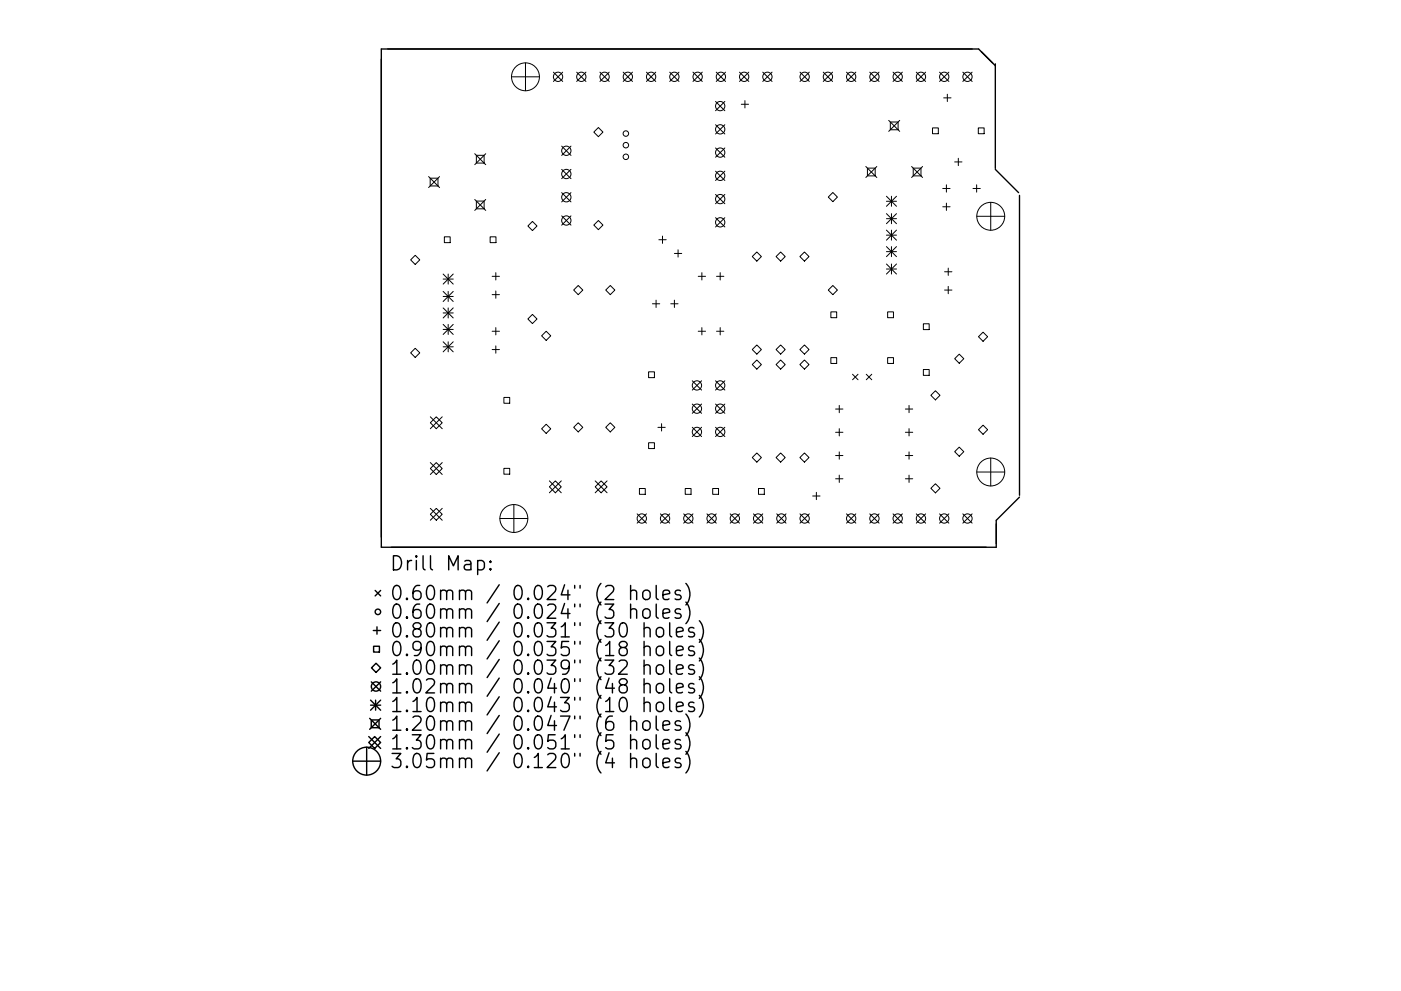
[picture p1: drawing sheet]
<svg xmlns="http://www.w3.org/2000/svg" width="297mm" height="210mm" viewBox="0 0 297 210" stroke-linecap="round" stroke-linejoin="round" font-family="sans-serif">
<defs><g id="words">
<g font-size="4.2">
<text x="82.7" y="121.1">Drill Map:</text>
<text x="82.7" y="127.4">0.60mm / 0.024&quot; (2 holes)</text>
<text x="82.7" y="131.3">0.60mm / 0.024&quot; (3 holes)</text>
<text x="82.7" y="135.3">0.80mm / 0.031&quot; (30 holes)</text>
<text x="82.7" y="139.2">0.90mm / 0.035&quot; (18 holes)</text>
<text x="82.7" y="143.2">1.00mm / 0.039&quot; (32 holes)</text>
<text x="82.7" y="147.2">1.02mm / 0.040&quot; (48 holes)</text>
<text x="82.7" y="151.1">1.10mm / 0.043&quot; (10 holes)</text>
<text x="82.7" y="155.1">1.20mm / 0.047&quot; (6 holes)</text>
<text x="82.7" y="159">1.30mm / 0.051&quot; (5 holes)</text>
<text x="82.7" y="163">3.05mm / 0.120&quot; (4 holes)</text>
</g>
</g></defs>
<path d="M211 13.9l-3.5-3.5h-126.7v105.7h130.4v-5.7l5-4.9M211 13.5v22.2M211 35.9l5 5M216.2 41.5v63.6" fill="none" stroke="#000" stroke-width=".29"/>
<g fill="none" stroke="#000" stroke-width=".21">
<path d="M108.5 16.3h5.9M111.4 13.3v6M117.3 15.3l2 2M119.3 15.3l-2 2M122.3 15.3l1.9 2M124.2 15.3l-1.9 2M127.2 15.3l2 2M129.2 15.3l-2 2M132.1 15.3l2 2M134.1 15.3l-2 2M137.1 15.3l1.9 2M139 15.3l-1.9 2"/>
<path d="M142 15.3l2 2M144 15.3l-2 2M146.9 15.3l2 2M148.9 15.3l-2 2M151.9 15.3l1.9 2M153.8 15.3l-1.9 2M156.8 15.3l2 2M158.8 15.3l-2 2M161.7 15.3l2 2M163.7 15.3l-2 2M169.6 15.3l2 2M171.6 15.3l-2 2"/>
<path d="M174.5 15.3l2 2M176.5 15.3l-2 2M179.5 15.3l1.9 2M181.4 15.3l-1.9 2M184.4 15.3l2 2M186.4 15.3l-2 2M189.3 15.3l2 2M191.3 15.3l-2 2M194.3 15.3l1.9 2M196.2 15.3l-1.9 2M199.2 15.3l2 2M200.9 20v1.5"/>
<path d="M201.2 15.3l-2 2M204.1 15.3l2 2M206.1 15.3l-2 2M90.9 37.5l2.3 2.3M91.2 37.8h1.7v1.7h-1.7zM93.2 37.5l-2.3 2.3M100.7 32.6l2.3 2.3M101 33h1.6v1.6h-1.6zM103 32.6l-2.3 2.3M119.1 31l2 2M119.1 35.9l2 2M121.1 31l-2 2"/>
<path d="M121.1 35.9l-2 2M125.9 28l1-.9 .9 .9-.9 1zM151.7 21.5l2 2M151.7 26.5l2 1.9M151.7 31.4l2 2M151.7 36.3l2 2M153.7 21.5l-2 2M153.7 26.5l-2 1.9M153.7 31.4l-2 2M153.7 36.3l-2 2M157.2 22.1h1.5M157.9 21.3v1.6"/>
<path d="M183.6 35.3l2.3 2.4M183.9 35.7h1.7v1.6h-1.7zM185.9 35.3l-2.3 2.4M188.4 25.5l2.4 2.4M188.8 25.9h1.6v1.6h-1.6zM190.8 25.5l-2.4 2.4M193.3 35.3l2.3 2.4M193.6 35.7h1.7v1.6h-1.7zM195.6 35.3l-2.3 2.4M197.7 27.1h1.2v1.3h-1.2zM199.9 40h1.5M200.1 20.8h1.5"/>
<path d="M200.7 39.2v1.6M202.4 34.4h1.6M203.2 33.6v1.5M206.3 40h1.5M207.1 39.2v1.6M207.4 27.1h1.3v1.3h-1.3zM87.1 55.1l.9-.9 1 .9-1 1zM94 58.1l2.1 2.2M94 59.2h2.1M94.2 50.2h1.2v1.3h-1.2zM95 58.1v2.2M96.1 58.1l-2.1 2.2"/>
<path d="M100.7 42.3l2.3 2.3M101 42.7h1.6v1.6h-1.6zM103 42.3l-2.3 2.3M103.9 50.2h1.3v1.3h-1.3zM104.3 58.6h1.6M105.1 57.9v1.5M112.9 47l1 .9-1 1-1-1zM119.1 40.9l2 1.9M119.1 45.8l2 2M121.1 40.9l-2 1.9M121.1 45.8l-2 2M125.9 47.8l1-1 .9 1-.9 .9z"/>
<path d="M139.7 50.9h1.5M140.5 50.1v1.5M143 53.8h1.5M143.8 53v1.6M148 58.6h1.6M148.8 57.9v1.5M151.7 41.3l2 1.9M151.7 46.2l2 2M151.9 58.6h1.6M152.7 57.9v1.5M153.7 41.3l-2 1.9M153.7 46.2l-2 2"/>
<path d="M160.5 53.5l.9 .9-.9 1-1-1zM165.5 53.5l1 .9-1 1-1-1zM170.6 53.5l.9 .9-.9 1-1-1zM175.6 41.8l1-1 1 1-1 1zM187.9 41.6l2.2 2.2M187.9 42.7h2.2M187.9 45.3l2.2 2.2M187.9 46.4h2.2M187.9 48.8l2.2 2.2M187.9 49.9h2.2M187.9 52.3l2.2 2.2M187.9 53.4h2.2"/>
<path d="M187.9 56l2.2 2.1M187.9 57.1h2.2M189 41.6v2.2M189 45.3v2.2M189 48.8v2.2M189 52.3v2.2M189 56v2.1M190.1 56l-2.2 2.1M190.1 41.6l-2.2 2.2M190.1 45.3l-2.2 2.2M190.1 48.8l-2.2 2.2M190.1 52.3l-2.2 2.2"/>
<path d="M199.9 43.9h1.5M200.3 57.7h1.5M200.7 43.1v1.5M201 56.9v1.5M207.1 45.9h5.9M210.1 42.9v5.9M87.1 74.9l.9-1 1 1-1 .9zM94 61.8l2.1 2.2M94 62.9h2.1M94 65.3l2.1 2.2M94 66.4h2.1M94 68.8l2.1 2.2"/>
<path d="M94 69.9h2.1M94 72.5l2.1 2.2M94 73.6h2.1M95 61.8v2.2M95 65.3v2.2M95 68.8v2.2M95 72.5v2.2M96.1 61.8l-2.1 2.2M96.1 65.3l-2.1 2.2M96.1 68.8l-2.1 2.2M96.1 72.5l-2.1 2.2M104.3 62.5h1.6"/>
<path d="M104.3 70.3h1.6M104.3 74.2h1.6M105.1 61.7v1.6M105.1 69.5v1.6M105.1 73.4v1.5M112.9 66.7l1 1-1 .9-1-.9zM114.8 71.3l1-1 1 1-1 .9zM121.6 61.5l1-.9 1 .9-1 1zM128.4 61.5l1-.9 1 .9-1 1zM137.5 78.9h1.2v1.2h-1.2zM138.3 64.5h1.6M139.1 63.7v1.5"/>
<path d="M142.2 64.5h1.6M143 63.7v1.5M148 70.3h1.6M148.8 69.5v1.6M151.9 70.3h1.6M152.7 69.5v1.6M160.5 73.2l.9 1-.9 .9-1-.9zM160.5 76.4l.9 .9-.9 1-1-1zM165.5 73.2l1 1-1 .9-1-.9zM165.5 76.4l1 .9-1 1-1-1zM170.6 73.2l.9 1-.9 .9-1-.9zM170.6 76.4l.9 .9-.9 1-1-1z"/>
<path d="M175.6 61.5l1-.9 1 .9-1 1zM176.2 66.2h1.2v1.2h-1.2zM176.2 75.9h1.2v1.2h-1.2zM180.8 79.4l1.1 1.2M181.9 79.4l-1.1 1.2M183.7 79.4l1.1 1.2M184.8 79.4l-1.1 1.2M188.2 66.2h1.2v1.2h-1.2zM188.2 75.9h1.2v1.2h-1.2zM195.8 68.7h1.2v1.2h-1.2zM195.8 78.4h1.2v1.2h-1.2zM200.3 61.5h1.5"/>
<path d="M201 60.8v1.5M203.4 75.1l.9 1-.9 1-1-1zM208.4 70.5l1 .9-1 1-.9-1zM91.2 89.7l1.3-1.3 1.3 1.3-1.3 1.3zM91.2 99.4l1.3-1.3 1.3 1.3-1.3 1.3zM91.2 88.4l2.6 2.6M91.2 98.1l2.6 2.6M93.8 88.4l-2.6 2.6M93.8 98.1l-2.6 2.6M106.8 84.3h1.3v1.3h-1.3zM106.8 99.4h1.3v1.2h-1.3zM114.8 91l1-1 1 1-1 1z"/>
<path d="M121.6 90.7l1-1 1 1-1 .9zM128.4 90.7l1-1 1 1-1 .9zM137.5 93.9h1.2v1.3h-1.2zM139.5 90.7h1.5M140.3 89.9v1.5M146.8 80.8l1.9 2M146.8 85.7l1.9 2M146.8 90.7l1.9 1.9M148.7 80.8l-1.9 2M148.7 85.7l-1.9 2M148.7 90.7l-1.9 1.9M151.7 85.7l2 2"/>
<path d="M151.7 90.7l2 1.9M151.7 80.8l2 2M153.7 80.8l-2 2M153.7 85.7l-2 2M153.7 90.7l-2 1.9M160.5 96.1l.9 1-.9 .9-1-.9zM165.5 96.1l1 1-1 .9-1-.9zM170.6 96.1l.9 1-.9 .9-1-.9zM177.2 86.8h1.5M177.2 91.7h1.5M177.2 96.6h1.5M177.9 86v1.6"/>
<path d="M177.9 90.9v1.6M177.9 95.9v1.5M192 86.8h1.5M192 91.7h1.5M192 96.6h1.5M192.7 86v1.6M192.7 90.9v1.6M192.7 95.9v1.5M198.3 82.9l1 1-1 .9-.9-.9zM203.4 94.9l.9 .9-.9 1-1-1zM207.5 91.2l.9-1 1 1-1 .9zM210.1 97.2v5.9"/>
<path d="M91.2 109.1l1.3-1.2 1.3 1.2-1.3 1.3zM91.2 107.9l2.6 2.5M93.8 107.9l-2.6 2.5M106 110h5.9M108.9 107.1v5.9M116.5 102l2.5 2.6M117.7 102l1.3 1.3-1.3 1.3-1.2-1.3zM119 102l-2.5 2.6M126.2 102l2.5 2.6M127.5 102l1.2 1.3-1.2 1.3-1.3-1.3zM128.7 102l-2.5 2.6M135.1 109l2 2"/>
<path d="M135.6 103.6h1.2v1.3h-1.2zM137.1 109l-2 2M140 109l2 2M142 109l-2 2M145 109l1.9 2M145.3 103.6h1.2v1.3h-1.2zM146.9 109l-1.9 2M149.9 109l2 2M151.1 103.6h1.2v1.3h-1.2zM151.9 109l-2 2M154.8 109l2 2M156.8 109l-2 2"/>
<path d="M159.7 109l2 2M160.8 103.6h1.3v1.3h-1.3zM161.7 109l-2 2M164.7 109l2 2M166.7 109l-2 2M169.6 109l2 2M171.6 109l-2 2M172.3 105.2h1.6M173.1 104.5v1.5M177.2 101.6h1.5M177.9 100.8v1.6M179.5 109l1.9 2"/>
<path d="M181.4 109l-1.9 2M184.4 109l2 2M186.4 109l-2 2M189.3 109l2 2M191.3 109l-2 2M192 101.6h1.5M192.7 100.8v1.6M194.3 109l1.9 2M196.2 109l-1.9 2M198.3 102.6l1 1-1 1-.9-1zM199.2 109l2 2M201.2 109l-2 2"/>
<path d="M204.1 109l2 2M206.1 109l-2 2M207.1 100.1h5.9"/>
<circle cx="111.4" cy="16.3" r="2.96"/>
<circle cx="118.3" cy="16.3" r=".99"/>
<circle cx="123.2" cy="16.3" r=".99"/>
<circle cx="128.2" cy="16.3" r=".99"/>
<circle cx="133.1" cy="16.3" r=".99"/>
<circle cx="138" cy="16.3" r=".99"/>
<circle cx="143" cy="16.3" r=".99"/>
<circle cx="147.9" cy="16.3" r=".99"/>
<circle cx="152.8" cy="16.3" r=".99"/>
<circle cx="157.8" cy="16.3" r=".99"/>
<circle cx="162.7" cy="16.3" r=".99"/>
<circle cx="170.6" cy="16.3" r=".99"/>
<circle cx="175.5" cy="16.3" r=".99"/>
<circle cx="180.5" cy="16.3" r=".99"/>
<circle cx="185.4" cy="16.3" r=".99"/>
<circle cx="190.3" cy="16.3" r=".99"/>
<circle cx="195.3" cy="16.3" r=".99"/>
<circle cx="200.2" cy="16.3" r=".99"/>
<circle cx="205.1" cy="16.3" r=".99"/>
<circle cx="120.1" cy="32" r=".99"/>
<circle cx="120.1" cy="36.9" r=".99"/>
<circle cx="132.7" cy="30.8" r=".58"/>
<circle cx="132.7" cy="28.3" r=".58"/>
<circle cx="132.7" cy="33.3" r=".58"/>
<circle cx="152.7" cy="27.4" r=".99"/>
<circle cx="152.7" cy="22.5" r=".99"/>
<circle cx="152.7" cy="32.4" r=".99"/>
<circle cx="152.7" cy="37.3" r=".99"/>
<circle cx="120.1" cy="46.8" r=".99"/>
<circle cx="120.1" cy="41.9" r=".99"/>
<circle cx="152.7" cy="47.2" r=".99"/>
<circle cx="152.7" cy="42.2" r=".99"/>
<circle cx="210.1" cy="45.9" r="2.96"/>
<circle cx="147.8" cy="86.7" r=".99"/>
<circle cx="147.8" cy="81.8" r=".99"/>
<circle cx="147.8" cy="91.6" r=".99"/>
<circle cx="152.7" cy="86.7" r=".99"/>
<circle cx="152.7" cy="81.8" r=".99"/>
<circle cx="152.7" cy="91.6" r=".99"/>
<circle cx="108.9" cy="110" r="2.96"/>
<circle cx="136.1" cy="110" r=".99"/>
<circle cx="141" cy="110" r=".99"/>
<circle cx="145.9" cy="110" r=".99"/>
<circle cx="150.9" cy="110" r=".99"/>
<circle cx="155.8" cy="110" r=".99"/>
<circle cx="160.7" cy="110" r=".99"/>
<circle cx="165.7" cy="110" r=".99"/>
<circle cx="170.6" cy="110" r=".99"/>
<circle cx="180.5" cy="110" r=".99"/>
<circle cx="185.4" cy="110" r=".99"/>
<circle cx="190.3" cy="110" r=".99"/>
<circle cx="195.3" cy="110" r=".99"/>
<circle cx="200.2" cy="110" r=".99"/>
<circle cx="205.1" cy="110" r=".99"/>
<circle cx="210.1" cy="100.1" r="2.96"/>
</g>
<g fill="none" stroke="#000" stroke-width=".3">
<path d="M101.3 119.1l.8-.2 .6 .6v.8l-.3 .5-.3 .1-.8-.1M104 119.1l.1 .1-.1 .1-.2-.1 .2-.1v.2M79.1 133.8h1.6M79.2 137.1h1.2v1.3h-1.2zM79.5 125.3l1.2 1.1M79.9 133v1.5M80.7 125.3l-1.2 1.1M104 120.6l.1 .2-.1 .1-.2-.1 .2-.2v.3M133.7 125.5a.74 .74 0 0 1 1.3 .1v1.6M133.7 129.5a.74 .74 0 0 1 1.3 .1v1.6M133.7 124.2v3M133.7 128.2v3"/>
<path d="M136.4 125.5a.81 .81 0 0 1 .8-.3 .81 .81 0 0 1 .6 .6v.8a.81 .81 0 0 1-.7 .6 .81 .81 0 0 1-.8-.6v-.8zM136.6 129.3a.81 .81 0 0 1 1.2 .4v.9a.81 .81 0 0 1-.7 .6 .81 .81 0 0 1-.8-.6v-.9zM136.6 133.4a.74 .74 0 0 1 1.2 .2v1.5M136.6 137.4a.75 .75 0 0 1 1.2 .1v1.6M136.6 132.1v3M136.6 136.1v3M139.1 124.2v2.6l.5 .4M139.1 128.2v2.5l.5 .5M139.3 133.4a.81 .81 0 0 1 .8-.3 .81 .81 0 0 1 .6 .6v.9a.81 .81 0 0 1-.8 .6 .81 .81 0 0 1-.8-.6v-.9zM139.4 137.2a.81 .81 0 0 1 1.3 .5v.8a.81 .81 0 0 1-.8 .6 .81 .81 0 0 1-.8-.6v-.8zM140.6 126.2l1.4-.3-.2-.5-.8-.2-.4 .4v1.2l.1 .3 .3 .1 .8-.1M140.6 130.2l1.4-.3-.2-.6-.8-.1-.4 .4v1.1l.1 .3 .3 .2 .8-.2"/>
<path d="M142 132.1v2.6l.4 .4M142 136.1v2.6l.4 .4M143.4 134.1l1.4-.3-.1-.5-.9-.2-.4 .5v1.1l.2 .3 .2 .1 .9-.1M143.4 138.1l1.4-.3-.1-.6-.9-.1-.4 .4v1.2l.2 .2 .2 .2 .9-.2M144.3 125.4l-.7-.2-.5 .4 .2 .5 1 .3 .1 .2-.1 .5-.3 .1-.9-.1M144.3 129.3l-.7-.1-.5 .4 .2 .4 1 .3 .1 .3-.1 .4-.3 .2-.9-.2M145.4 123.8a3.4 3.4 0 0 1 0 4.6M145.4 127.7a3.4 3.4 0 0 1 0 4.6M147.1 133.3l-.7-.2-.4 .5 .1 .4 1 .3 .2 .3-.2 .4-.3 .1-.8-.1M147.1 137.2l-.7-.1-.4 .4 .1 .4 1 .3 .2 .3-.2 .4-.3 .2-.8-.2M148.3 131.7a3.4 3.4 0 0 1 0 4.6M148.3 135.7a3.4 3.4 0 0 1 0 4.5"/>
<path d="M148.3 139.6a3.4 3.4 0 0 1 0 4.6M77.7 158.5v6M78.2 156.3l2.5 2.5M78.4 152.4l2.3 2.3M78.6 148.5l2.1 2.2M78.6 149.6h2.1M78.7 152.7h1.7v1.7h-1.7zM78.7 144.7l2 1.9M78.8 141.7l.9-1 1 1-1 1zM79.4 156.3l1.3 1.2-1.3 1.3-1.2-1.3zM79.6 148.5v2.2M80.7 144.7l-2 1.9"/>
<path d="M80.7 148.5l-2.1 2.2M80.7 152.4l-2.3 2.3M80.7 156.3l-2.5 2.5M133.7 153.2a.74 .74 0 0 1 1.3 .2v1.5M133.7 157.2a.74 .74 0 0 1 1.3 .1v1.6M133.7 151.9v3M133.7 155.9v3M133.7 159.8v3M136.6 141.3a.74 .74 0 0 1 1.2 .2v1.5M136.6 145.3a.75 .75 0 0 1 1.2 .1v1.6M136.6 149.3a.75 .75 0 0 1 1.2 .1v1.6M136.6 153.1a.81 .81 0 0 1 1.2 .4v.9a.81 .81 0 0 1-.7 .6 .81 .81 0 0 1-.8-.6v-.9z"/>
<path d="M136.6 157a.81 .81 0 0 1 1.2 .5v.8a.81 .81 0 0 1-.7 .6 .81 .81 0 0 1-.8-.6v-.8zM136.6 140v3M136.6 144v3M136.6 148v3M139.1 151.9v2.6l.5 .4M139.1 155.9v2.6l.5 .4M139.1 159.8v2.6l.5 .4M139.3 141.3a.81 .81 0 0 1 .8-.3 .81 .81 0 0 1 .6 .6v.9a.81 .81 0 0 1-.8 .6 .81 .81 0 0 1-.8-.6v-.9zM139.3 149.3a.81 .81 0 0 1 .8-.3 .81 .81 0 0 1 .6 .5v.9a.81 .81 0 0 1-.8 .6 .81 .81 0 0 1-.8-.6v-.9zM139.4 145.2a.81 .81 0 0 1 1.3 .4v.8a.81 .81 0 0 1-.8 .6 .81 .81 0 0 1-.8-.6v-.8zM140.6 153.9l1.4-.3-.2-.5-.8-.2-.4 .5v1.1l.1 .3 .3 .1 .8-.1M140.6 157.9l1.4-.3-.2-.6-.8-.1-.4 .4v1.2l.1 .2 .3 .2 .8-.2"/>
<path d="M142 140v2.6l.4 .4M142 144v2.6l.4 .4M142 148v2.5l.4 .5M143.4 142l1.4-.2-.1-.6-.9-.2-.4 .5v1.1l.2 .3 .2 .1 .9-.1M143.4 146l1.4-.3-.1-.5-.9-.2-.4 .4v1.2l.2 .3 .2 .1 .9-.1M143.4 150l1.4-.3-.1-.6-.9-.1-.4 .4v1.1l.2 .3 .2 .2 .9-.2M144.3 153.1l-.7-.2-.5 .5 .2 .4 1 .3 .1 .3-.1 .4-.3 .1-.9-.1M144.3 157l-.7-.1-.5 .4 .2 .4 1 .3 .1 .3-.1 .4-.3 .2-.9-.2M145.4 151.5a3.4 3.4 0 0 1 0 4.6M145.4 155.5a3.4 3.4 0 0 1 0 4.5M145.4 159.4a3.4 3.4 0 0 1 0 4.6M147.1 141.2l-.7-.2-.4 .5 .1 .4 1 .3 .2 .3-.2 .4-.3 .1-.8-.1"/>
<path d="M147.1 145.2l-.7-.2-.4 .4 .1 .5 1 .3 .2 .2-.2 .5-.3 .1-.8-.1M147.1 149.1l-.7-.1-.4 .4 .1 .4 1 .3 .2 .3-.2 .4-.3 .2-.8-.2M148.3 143.6a3.4 3.4 0 0 1 0 4.6M148.3 147.5a3.4 3.4 0 0 1 0 4.6M74.8 161.5h5.9M133.7 161.1a.74 .74 0 0 1 1.3 .2v1.5M136.6 161a.81 .81 0 0 1 1.2 .4v.9a.81 .81 0 0 1-.7 .6 .81 .81 0 0 1-.8-.6v-.9zM140.6 161.8l1.4-.2-.2-.6-.8-.2-.4 .5v1.1l.1 .3 .3 .1 .8-.1M144.3 161l-.7-.2-.5 .5 .2 .4 1 .3 .1 .3-.1 .4-.3 .1-.9-.1"/>
<circle cx="80.1" cy="129.8" r=".58"/>
<circle cx="79.7" cy="145.7" r=".99"/>
<circle cx="77.7" cy="161.5" r="2.96"/>
</g>
<use href="#words"/>
</svg>
